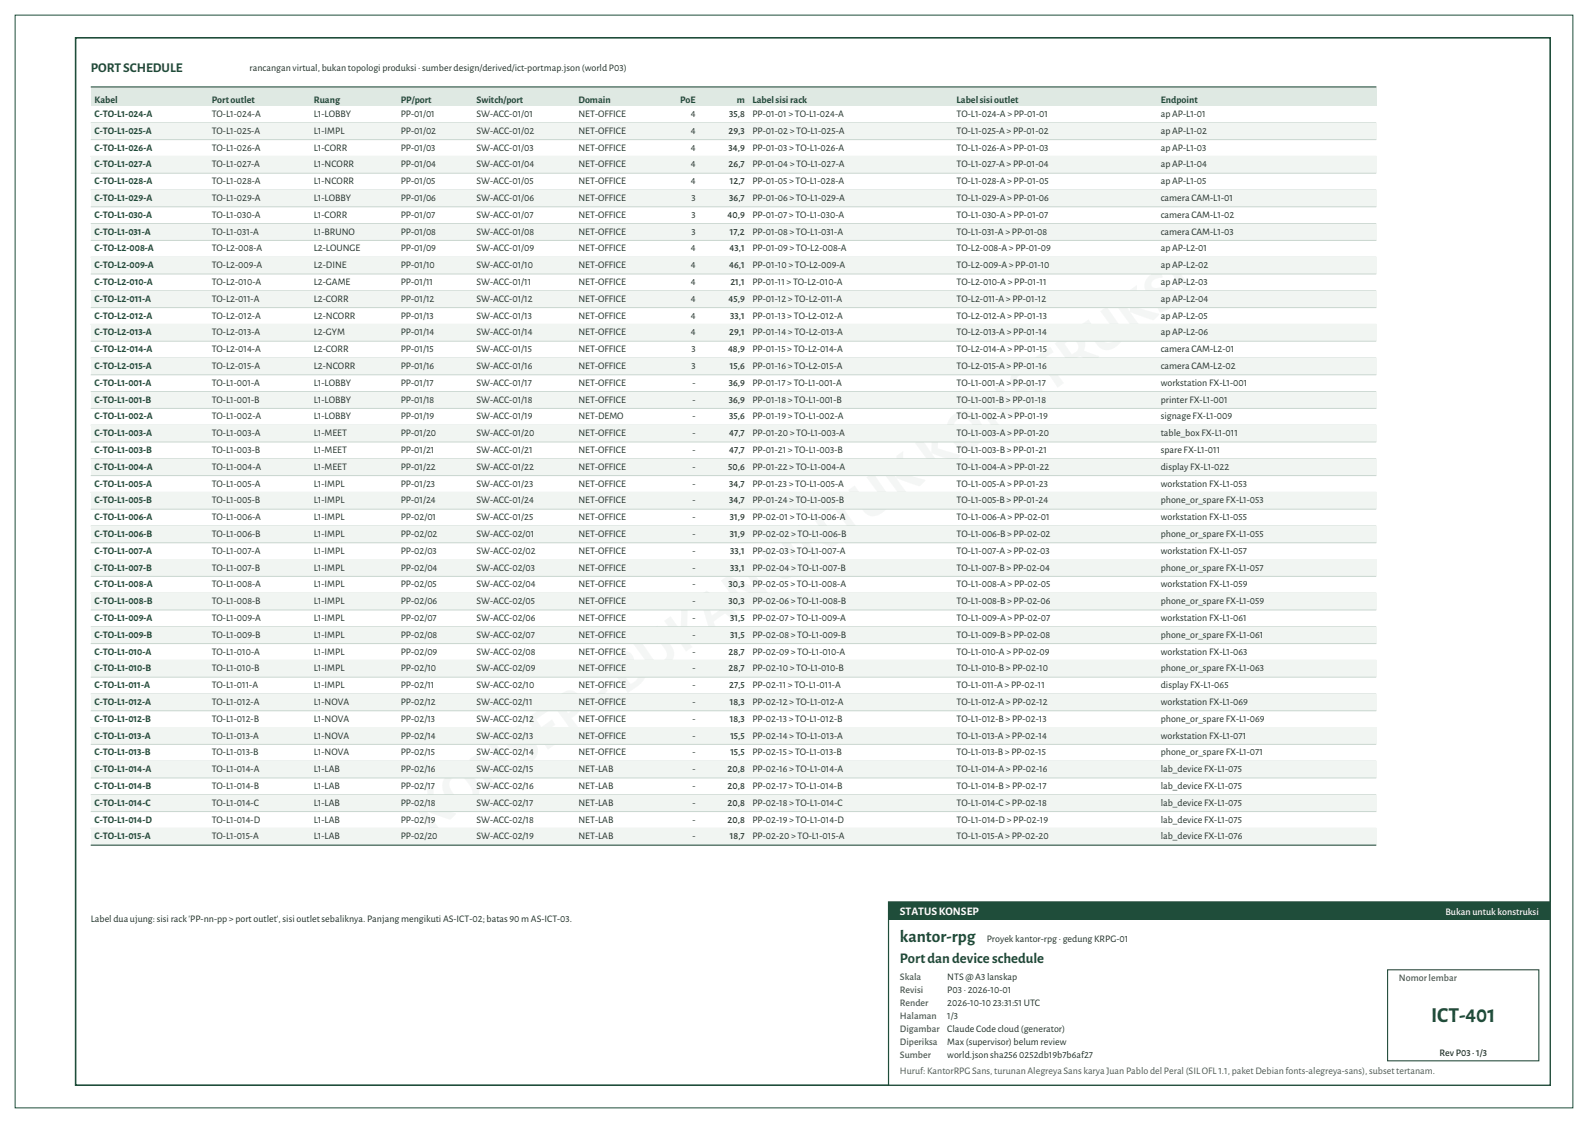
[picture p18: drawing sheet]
<svg xmlns="http://www.w3.org/2000/svg" width="420mm" height="297mm" viewBox="0 0 420 297" stroke-linecap="round" stroke-linejoin="round" font-family="sans-serif">
<defs><g id="words">
<text font-size="5.6" fill="#1f4d3a" x="378.5" y="270.2">ICT-401</text>
<text font-size="4.6" fill="#1f4d3a" x="238" y="249.1">kantor-rpg</text>
<text font-size="3.9" fill="#1f4d3a" x="238" y="254.7">Port dan device schedule</text>
<text font-size="3.5" fill="#1f4d3a" x="24" y="19">PORT SCHEDULE</text>
<text font-size="3" fill="#fff" x="238" y="242">STATUS KONSEP</text>
<g font-size="2.6" fill="#22302a">
<text x="66" y="18.7">rancangan virtual, bukan topologi produksi · sumber design/derived/ict-portmap.json (world P03)</text>
<text x="56" y="30.9">TO-L1-024-A</text>
<text x="56" y="35.4">TO-L1-025-A</text>
<text x="83" y="30.9">L1-LOBBY</text>
<text x="83" y="35.4">L1-IMPL</text>
<text x="106" y="30.9">PP-01/01</text>
<text x="106" y="35.4">PP-01/02</text>
<text x="126" y="30.9">SW-ACC-01/01</text>
<text x="126" y="35.4">SW-ACC-01/02</text>
<text x="153" y="30.9">NET-OFFICE</text>
<text x="153" y="35.4">NET-OFFICE</text>
<text x="182.7" y="30.9">4</text>
<text x="182.7" y="35.4">4</text>
<text x="192.7" y="35.4">29,3</text>
<text x="192.8" y="30.9">35,8</text>
<text x="199" y="30.9">PP-01-01 &gt; TO-L1-024-A</text>
<text x="199" y="35.4">PP-01-02 &gt; TO-L1-025-A</text>
<text x="253" y="30.9">TO-L1-024-A &gt; PP-01-01</text>
<text x="253" y="35.4">TO-L1-025-A &gt; PP-01-02</text>
<text x="307" y="30.9">ap AP-L1-01</text>
<text x="307" y="35.4">ap AP-L1-02</text>
<text x="56" y="39.8">TO-L1-026-A</text>
<text x="83" y="39.8">L1-CORR</text>
<text x="106" y="39.8">PP-01/03</text>
<text x="126" y="39.8">SW-ACC-01/03</text>
<text x="153" y="39.8">NET-OFFICE</text>
<text x="182.7" y="39.8">4</text>
<text x="192.7" y="39.8">34,9</text>
<text x="199" y="39.8">PP-01-03 &gt; TO-L1-026-A</text>
<text x="253" y="39.8">TO-L1-026-A &gt; PP-01-03</text>
<text x="307" y="39.8">ap AP-L1-03</text>
<text x="56" y="44.3">TO-L1-027-A</text>
<text x="83" y="44.3">L1-NCORR</text>
<text x="106" y="44.3">PP-01/04</text>
<text x="126" y="44.3">SW-ACC-01/04</text>
<text x="153" y="44.3">NET-OFFICE</text>
<text x="182.7" y="44.3">4</text>
<text x="192.7" y="44.3">26,7</text>
<text x="199" y="44.3">PP-01-04 &gt; TO-L1-027-A</text>
<text x="253" y="44.3">TO-L1-027-A &gt; PP-01-04</text>
<text x="307" y="44.3">ap AP-L1-04</text>
<text x="56" y="48.7">TO-L1-028-A</text>
<text x="56" y="53.1">TO-L1-029-A</text>
<text x="83" y="48.7">L1-NCORR</text>
<text x="83" y="53.1">L1-LOBBY</text>
<text x="106" y="48.7">PP-01/05</text>
<text x="106" y="53.1">PP-01/06</text>
<text x="126" y="48.7">SW-ACC-01/05</text>
<text x="126" y="53.1">SW-ACC-01/06</text>
<text x="153" y="48.7">NET-OFFICE</text>
<text x="153" y="53.1">NET-OFFICE</text>
<text x="182.7" y="48.7">4</text>
<text x="182.9" y="53.1">3</text>
<text x="192.9" y="53.1">36,7</text>
<text x="193" y="48.7">12,7</text>
<text x="199" y="48.7">PP-01-05 &gt; TO-L1-028-A</text>
<text x="199" y="53.1">PP-01-06 &gt; TO-L1-029-A</text>
<text x="253" y="48.7">TO-L1-028-A &gt; PP-01-05</text>
<text x="253" y="53.1">TO-L1-029-A &gt; PP-01-06</text>
<text x="307" y="48.7">ap AP-L1-05</text>
<text x="307" y="53.1">camera CAM-L1-01</text>
<text x="56" y="57.6">TO-L1-030-A</text>
<text x="83" y="57.6">L1-CORR</text>
<text x="106" y="57.6">PP-01/07</text>
<text x="126" y="57.6">SW-ACC-01/07</text>
<text x="153" y="57.6">NET-OFFICE</text>
<text x="182.9" y="57.6">3</text>
<text x="192.4" y="57.6">40,9</text>
<text x="199" y="57.6">PP-01-07 &gt; TO-L1-030-A</text>
<text x="253" y="57.6">TO-L1-030-A &gt; PP-01-07</text>
<text x="307" y="57.6">camera CAM-L1-02</text>
<text x="56" y="62">TO-L1-031-A</text>
<text x="83" y="62">L1-BRUNO</text>
<text x="106" y="62">PP-01/08</text>
<text x="126" y="62">SW-ACC-01/08</text>
<text x="153" y="62">NET-OFFICE</text>
<text x="182.9" y="62">3</text>
<text x="193" y="62">17,2</text>
<text x="199" y="62">PP-01-08 &gt; TO-L1-031-A</text>
<text x="253" y="62">TO-L1-031-A &gt; PP-01-08</text>
<text x="307" y="62">camera CAM-L1-03</text>
<text x="56" y="66.5">TO-L2-008-A</text>
<text x="56" y="70.9">TO-L2-009-A</text>
<text x="83" y="66.5">L2-LOUNGE</text>
<text x="83" y="70.9">L2-DINE</text>
<text x="106" y="66.5">PP-01/09</text>
<text x="106" y="70.9">PP-01/10</text>
<text x="126" y="66.5">SW-ACC-01/09</text>
<text x="126" y="70.9">SW-ACC-01/10</text>
<text x="153" y="66.5">NET-OFFICE</text>
<text x="153" y="70.9">NET-OFFICE</text>
<text x="182.7" y="66.5">4</text>
<text x="182.7" y="70.9">4</text>
<text x="192.9" y="70.9">46,1</text>
<text x="193" y="66.5">43,1</text>
<text x="199" y="66.5">PP-01-09 &gt; TO-L2-008-A</text>
<text x="199" y="70.9">PP-01-10 &gt; TO-L2-009-A</text>
<text x="253" y="66.5">TO-L2-008-A &gt; PP-01-09</text>
<text x="253" y="70.9">TO-L2-009-A &gt; PP-01-10</text>
<text x="307" y="66.5">ap AP-L2-01</text>
<text x="307" y="70.9">ap AP-L2-02</text>
<text x="56" y="75.4">TO-L2-010-A</text>
<text x="83" y="75.4">L2-GAME</text>
<text x="106" y="75.4">PP-01/11</text>
<text x="126" y="75.4">SW-ACC-01/11</text>
<text x="153" y="75.4">NET-OFFICE</text>
<text x="182.7" y="75.4">4</text>
<text x="193.2" y="75.4">21,1</text>
<text x="199" y="75.4">PP-01-11 &gt; TO-L2-010-A</text>
<text x="253" y="75.4">TO-L2-010-A &gt; PP-01-11</text>
<text x="307" y="75.4">ap AP-L2-03</text>
<text x="56" y="79.8">TO-L2-011-A</text>
<text x="83" y="79.8">L2-CORR</text>
<text x="106" y="79.8">PP-01/12</text>
<text x="126" y="79.8">SW-ACC-01/12</text>
<text x="153" y="79.8">NET-OFFICE</text>
<text x="182.7" y="79.8">4</text>
<text x="192.7" y="79.8">45,9</text>
<text x="199" y="79.8">PP-01-12 &gt; TO-L2-011-A</text>
<text x="253" y="79.8">TO-L2-011-A &gt; PP-01-12</text>
<text x="307" y="79.8">ap AP-L2-04</text>
<text x="56" y="84.2">TO-L2-012-A</text>
<text x="56" y="88.7">TO-L2-013-A</text>
<text x="83" y="84.2">L2-NCORR</text>
<text x="83" y="88.7">L2-GYM</text>
<text x="106" y="84.2">PP-01/13</text>
<text x="106" y="88.7">PP-01/14</text>
<text x="126" y="84.2">SW-ACC-01/13</text>
<text x="126" y="88.7">SW-ACC-01/14</text>
<text x="153" y="84.2">NET-OFFICE</text>
<text x="153" y="88.7">NET-OFFICE</text>
<text x="182.7" y="84.2">4</text>
<text x="182.7" y="88.7">4</text>
<text x="192.9" y="88.7">29,1</text>
<text x="193.1" y="84.2">33,1</text>
<text x="199" y="84.2">PP-01-13 &gt; TO-L2-012-A</text>
<text x="199" y="88.7">PP-01-14 &gt; TO-L2-013-A</text>
<text x="253" y="84.2">TO-L2-012-A &gt; PP-01-13</text>
<text x="253" y="88.7">TO-L2-013-A &gt; PP-01-14</text>
<text x="307" y="84.2">ap AP-L2-05</text>
<text x="307" y="88.7">ap AP-L2-06</text>
<text x="56" y="93.1">TO-L2-014-A</text>
<text x="83" y="93.1">L2-CORR</text>
<text x="106" y="93.1">PP-01/15</text>
<text x="126" y="93.1">SW-ACC-01/15</text>
<text x="153" y="93.1">NET-OFFICE</text>
<text x="182.9" y="93.1">3</text>
<text x="192.5" y="93.1">48,9</text>
<text x="199" y="93.1">PP-01-15 &gt; TO-L2-014-A</text>
<text x="253" y="93.1">TO-L2-014-A &gt; PP-01-15</text>
<text x="307" y="93.1">camera CAM-L2-01</text>
<text x="56" y="97.6">TO-L2-015-A</text>
<text x="83" y="97.6">L2-NCORR</text>
<text x="106" y="97.6">PP-01/16</text>
<text x="126" y="97.6">SW-ACC-01/16</text>
<text x="153" y="97.6">NET-OFFICE</text>
<text x="182.9" y="97.6">3</text>
<text x="193" y="97.6">15,6</text>
<text x="199" y="97.6">PP-01-16 &gt; TO-L2-015-A</text>
<text x="253" y="97.6">TO-L2-015-A &gt; PP-01-16</text>
<text x="307" y="97.6">camera CAM-L2-02</text>
<text x="56" y="102">TO-L1-001-A</text>
<text x="56" y="106.5">TO-L1-001-B</text>
<text x="83" y="102">L1-LOBBY</text>
<text x="83" y="106.5">L1-LOBBY</text>
<text x="106" y="102">PP-01/17</text>
<text x="106" y="106.5">PP-01/18</text>
<text x="126" y="102">SW-ACC-01/17</text>
<text x="126" y="106.5">SW-ACC-01/18</text>
<text x="153" y="102">NET-OFFICE</text>
<text x="153" y="106.5">NET-OFFICE</text>
<text x="183.2" y="102">-</text>
<text x="183.2" y="106.5">-</text>
<text x="192.7" y="102">36,9</text>
<text x="192.7" y="106.5">36,9</text>
<text x="199" y="102">PP-01-17 &gt; TO-L1-001-A</text>
<text x="199" y="106.5">PP-01-18 &gt; TO-L1-001-B</text>
<text x="253" y="102">TO-L1-001-A &gt; PP-01-17</text>
<text x="253" y="106.5">TO-L1-001-B &gt; PP-01-18</text>
<text x="307" y="102">workstation FX-L1-001</text>
<text x="307" y="106.5">printer FX-L1-001</text>
<text x="56" y="110.9">TO-L1-002-A</text>
<text x="83" y="110.9">L1-LOBBY</text>
<text x="106" y="110.9">PP-01/19</text>
<text x="126" y="110.9">SW-ACC-01/19</text>
<text x="153" y="110.9">NET-DEMO</text>
<text x="183.2" y="110.9">-</text>
<text x="192.9" y="110.9">35,6</text>
<text x="199" y="110.9">PP-01-19 &gt; TO-L1-002-A</text>
<text x="253" y="110.9">TO-L1-002-A &gt; PP-01-19</text>
<text x="307" y="110.9">signage FX-L1-009</text>
<text x="56" y="115.3">TO-L1-003-A</text>
<text x="56" y="119.8">TO-L1-003-B</text>
<text x="83" y="115.3">L1-MEET</text>
<text x="83" y="119.8">L1-MEET</text>
<text x="106" y="115.3">PP-01/20</text>
<text x="106" y="119.8">PP-01/21</text>
<text x="126" y="115.3">SW-ACC-01/20</text>
<text x="126" y="119.8">SW-ACC-01/21</text>
<text x="153" y="115.3">NET-OFFICE</text>
<text x="153" y="119.8">NET-OFFICE</text>
<text x="183.2" y="115.3">-</text>
<text x="183.2" y="119.8">-</text>
<text x="192.9" y="115.3">47,7</text>
<text x="192.9" y="119.8">47,7</text>
<text x="199" y="115.3">PP-01-20 &gt; TO-L1-003-A</text>
<text x="199" y="119.8">PP-01-21 &gt; TO-L1-003-B</text>
<text x="253" y="115.3">TO-L1-003-A &gt; PP-01-20</text>
<text x="253" y="119.8">TO-L1-003-B &gt; PP-01-21</text>
<text x="307" y="115.3">table_box FX-L1-011</text>
<text x="307" y="119.8">spare FX-L1-011</text>
<text x="56" y="124.2">TO-L1-004-A</text>
<text x="83" y="124.2">L1-MEET</text>
<text x="106" y="124.2">PP-01/22</text>
<text x="126" y="124.2">SW-ACC-01/22</text>
<text x="153" y="124.2">NET-OFFICE</text>
<text x="183.2" y="124.2">-</text>
<text x="192.6" y="124.2">50,6</text>
<text x="199" y="124.2">PP-01-22 &gt; TO-L1-004-A</text>
<text x="253" y="124.2">TO-L1-004-A &gt; PP-01-22</text>
<text x="307" y="124.2">display FX-L1-022</text>
<text x="56" y="128.7">TO-L1-005-A</text>
<text x="83" y="128.7">L1-IMPL</text>
<text x="106" y="128.7">PP-01/23</text>
<text x="126" y="128.7">SW-ACC-01/23</text>
<text x="153" y="128.7">NET-OFFICE</text>
<text x="183.2" y="128.7">-</text>
<text x="192.8" y="128.7">34,7</text>
<text x="199" y="128.7">PP-01-23 &gt; TO-L1-005-A</text>
<text x="253" y="128.7">TO-L1-005-A &gt; PP-01-23</text>
<text x="307" y="128.7">workstation FX-L1-053</text>
<text x="56" y="133.1">TO-L1-005-B</text>
<text x="56" y="137.6">TO-L1-006-A</text>
<text x="83" y="133.1">L1-IMPL</text>
<text x="83" y="137.6">L1-IMPL</text>
<text x="106" y="133.1">PP-01/24</text>
<text x="106" y="137.6">PP-02/01</text>
<text x="126" y="133.1">SW-ACC-01/24</text>
<text x="126" y="137.6">SW-ACC-01/25</text>
<text x="153" y="133.1">NET-OFFICE</text>
<text x="153" y="137.6">NET-OFFICE</text>
<text x="183.2" y="133.1">-</text>
<text x="183.2" y="137.6">-</text>
<text x="192.8" y="133.1">34,7</text>
<text x="193" y="137.6">31,9</text>
<text x="199" y="133.1">PP-01-24 &gt; TO-L1-005-B</text>
<text x="199" y="137.6">PP-02-01 &gt; TO-L1-006-A</text>
<text x="253" y="133.1">TO-L1-005-B &gt; PP-01-24</text>
<text x="253" y="137.6">TO-L1-006-A &gt; PP-02-01</text>
<text x="307" y="133.1">phone_or_spare FX-L1-053</text>
<text x="307" y="137.6">workstation FX-L1-055</text>
<text x="56" y="142">TO-L1-006-B</text>
<text x="83" y="142">L1-IMPL</text>
<text x="106" y="142">PP-02/02</text>
<text x="126" y="142">SW-ACC-02/01</text>
<text x="153" y="142">NET-OFFICE</text>
<text x="183.2" y="142">-</text>
<text x="193" y="142">31,9</text>
<text x="199" y="142">PP-02-02 &gt; TO-L1-006-B</text>
<text x="253" y="142">TO-L1-006-B &gt; PP-02-02</text>
<text x="307" y="142">phone_or_spare FX-L1-055</text>
<text x="56" y="146.4">TO-L1-007-A</text>
<text x="83" y="146.4">L1-IMPL</text>
<text x="106" y="146.4">PP-02/03</text>
<text x="126" y="146.4">SW-ACC-02/02</text>
<text x="153" y="146.4">NET-OFFICE</text>
<text x="183.2" y="146.4">-</text>
<text x="193.1" y="146.4">33,1</text>
<text x="199" y="146.4">PP-02-03 &gt; TO-L1-007-A</text>
<text x="253" y="146.4">TO-L1-007-A &gt; PP-02-03</text>
<text x="307" y="146.4">workstation FX-L1-057</text>
<text x="56" y="150.9">TO-L1-007-B</text>
<text x="56" y="155.3">TO-L1-008-A</text>
<text x="83" y="150.9">L1-IMPL</text>
<text x="83" y="155.3">L1-IMPL</text>
<text x="106" y="150.9">PP-02/04</text>
<text x="106" y="155.3">PP-02/05</text>
<text x="126" y="150.9">SW-ACC-02/03</text>
<text x="126" y="155.3">SW-ACC-02/04</text>
<text x="153" y="150.9">NET-OFFICE</text>
<text x="153" y="155.3">NET-OFFICE</text>
<text x="183.2" y="150.9">-</text>
<text x="183.2" y="155.3">-</text>
<text x="192.7" y="155.3">30,3</text>
<text x="193.1" y="150.9">33,1</text>
<text x="199" y="150.9">PP-02-04 &gt; TO-L1-007-B</text>
<text x="199" y="155.3">PP-02-05 &gt; TO-L1-008-A</text>
<text x="253" y="150.9">TO-L1-007-B &gt; PP-02-04</text>
<text x="253" y="155.3">TO-L1-008-A &gt; PP-02-05</text>
<text x="307" y="150.9">phone_or_spare FX-L1-057</text>
<text x="307" y="155.3">workstation FX-L1-059</text>
<text x="56" y="159.8">TO-L1-008-B</text>
<text x="83" y="159.8">L1-IMPL</text>
<text x="106" y="159.8">PP-02/06</text>
<text x="126" y="159.8">SW-ACC-02/05</text>
<text x="153" y="159.8">NET-OFFICE</text>
<text x="183.2" y="159.8">-</text>
<text x="192.7" y="159.8">30,3</text>
<text x="199" y="159.8">PP-02-06 &gt; TO-L1-008-B</text>
<text x="253" y="159.8">TO-L1-008-B &gt; PP-02-06</text>
<text x="307" y="159.8">phone_or_spare FX-L1-059</text>
<text x="56" y="164.2">TO-L1-009-A</text>
<text x="83" y="164.2">L1-IMPL</text>
<text x="106" y="164.2">PP-02/07</text>
<text x="126" y="164.2">SW-ACC-02/06</text>
<text x="153" y="164.2">NET-OFFICE</text>
<text x="183.2" y="164.2">-</text>
<text x="193.2" y="164.2">31,5</text>
<text x="199" y="164.2">PP-02-07 &gt; TO-L1-009-A</text>
<text x="253" y="164.2">TO-L1-009-A &gt; PP-02-07</text>
<text x="307" y="164.2">workstation FX-L1-061</text>
<text x="56" y="168.7">TO-L1-009-B</text>
<text x="56" y="173.1">TO-L1-010-A</text>
<text x="83" y="168.7">L1-IMPL</text>
<text x="83" y="173.1">L1-IMPL</text>
<text x="106" y="168.7">PP-02/08</text>
<text x="106" y="173.1">PP-02/09</text>
<text x="126" y="168.7">SW-ACC-02/07</text>
<text x="126" y="173.1">SW-ACC-02/08</text>
<text x="153" y="168.7">NET-OFFICE</text>
<text x="153" y="173.1">NET-OFFICE</text>
<text x="183.2" y="168.7">-</text>
<text x="183.2" y="173.1">-</text>
<text x="192.7" y="173.1">28,7</text>
<text x="193.2" y="168.7">31,5</text>
<text x="199" y="168.7">PP-02-08 &gt; TO-L1-009-B</text>
<text x="199" y="173.1">PP-02-09 &gt; TO-L1-010-A</text>
<text x="253" y="168.7">TO-L1-009-B &gt; PP-02-08</text>
<text x="253" y="173.1">TO-L1-010-A &gt; PP-02-09</text>
<text x="307" y="168.7">phone_or_spare FX-L1-061</text>
<text x="307" y="173.1">workstation FX-L1-063</text>
<text x="56" y="177.5">TO-L1-010-B</text>
<text x="83" y="177.5">L1-IMPL</text>
<text x="106" y="177.5">PP-02/10</text>
<text x="126" y="177.5">SW-ACC-02/09</text>
<text x="153" y="177.5">NET-OFFICE</text>
<text x="183.2" y="177.5">-</text>
<text x="192.7" y="177.5">28,7</text>
<text x="199" y="177.5">PP-02-10 &gt; TO-L1-010-B</text>
<text x="253" y="177.5">TO-L1-010-B &gt; PP-02-10</text>
<text x="307" y="177.5">phone_or_spare FX-L1-063</text>
<text x="56" y="182">TO-L1-011-A</text>
<text x="83" y="182">L1-IMPL</text>
<text x="106" y="182">PP-02/11</text>
<text x="126" y="182">SW-ACC-02/10</text>
<text x="153" y="182">NET-OFFICE</text>
<text x="183.2" y="182">-</text>
<text x="192.8" y="182">27,5</text>
<text x="199" y="182">PP-02-11 &gt; TO-L1-011-A</text>
<text x="253" y="182">TO-L1-011-A &gt; PP-02-11</text>
<text x="307" y="182">display FX-L1-065</text>
<text x="56" y="186.4">TO-L1-012-A</text>
<text x="56" y="190.9">TO-L1-012-B</text>
<text x="83" y="186.4">L1-NOVA</text>
<text x="83" y="190.9">L1-NOVA</text>
<text x="106" y="186.4">PP-02/12</text>
<text x="106" y="190.9">PP-02/13</text>
<text x="126" y="186.4">SW-ACC-02/11</text>
<text x="126" y="190.9">SW-ACC-02/12</text>
<text x="153" y="186.4">NET-OFFICE</text>
<text x="153" y="190.9">NET-OFFICE</text>
<text x="183.2" y="186.4">-</text>
<text x="183.2" y="190.9">-</text>
<text x="193" y="186.4">18,3</text>
<text x="193" y="190.9">18,3</text>
<text x="199" y="186.4">PP-02-12 &gt; TO-L1-012-A</text>
<text x="199" y="190.9">PP-02-13 &gt; TO-L1-012-B</text>
<text x="253" y="186.4">TO-L1-012-A &gt; PP-02-12</text>
<text x="253" y="190.9">TO-L1-012-B &gt; PP-02-13</text>
<text x="307" y="186.4">workstation FX-L1-069</text>
<text x="307" y="190.9">phone_or_spare FX-L1-069</text>
<text x="56" y="195.3">TO-L1-013-A</text>
<text x="83" y="195.3">L1-NOVA</text>
<text x="106" y="195.3">PP-02/14</text>
<text x="126" y="195.3">SW-ACC-02/13</text>
<text x="153" y="195.3">NET-OFFICE</text>
<text x="183.2" y="195.3">-</text>
<text x="193.2" y="195.3">15,5</text>
<text x="199" y="195.3">PP-02-14 &gt; TO-L1-013-A</text>
<text x="253" y="195.3">TO-L1-013-A &gt; PP-02-14</text>
<text x="307" y="195.3">workstation FX-L1-071</text>
<text x="56" y="199.8">TO-L1-013-B</text>
<text x="83" y="199.8">L1-NOVA</text>
<text x="106" y="199.8">PP-02/15</text>
<text x="126" y="199.8">SW-ACC-02/14</text>
<text x="153" y="199.8">NET-OFFICE</text>
<text x="183.2" y="199.8">-</text>
<text x="193.2" y="199.8">15,5</text>
<text x="199" y="199.8">PP-02-15 &gt; TO-L1-013-B</text>
<text x="253" y="199.8">TO-L1-013-B &gt; PP-02-15</text>
<text x="307" y="199.8">phone_or_spare FX-L1-071</text>
<text x="56" y="204.2">TO-L1-014-A</text>
<text x="56" y="208.6">TO-L1-014-B</text>
<text x="83" y="204.2">L1-LAB</text>
<text x="83" y="208.6">L1-LAB</text>
<text x="106" y="204.2">PP-02/16</text>
<text x="106" y="208.6">PP-02/17</text>
<text x="126" y="204.2">SW-ACC-02/15</text>
<text x="126" y="208.6">SW-ACC-02/16</text>
<text x="153" y="204.2">NET-LAB</text>
<text x="153" y="208.6">NET-LAB</text>
<text x="183.2" y="204.2">-</text>
<text x="183.2" y="208.6">-</text>
<text x="192.4" y="204.2">20,8</text>
<text x="192.4" y="208.6">20,8</text>
<text x="199" y="204.2">PP-02-16 &gt; TO-L1-014-A</text>
<text x="199" y="208.6">PP-02-17 &gt; TO-L1-014-B</text>
<text x="253" y="204.2">TO-L1-014-A &gt; PP-02-16</text>
<text x="253" y="208.6">TO-L1-014-B &gt; PP-02-17</text>
<text x="307" y="204.2">lab_device FX-L1-075</text>
<text x="307" y="208.6">lab_device FX-L1-075</text>
<text x="56" y="213.1">TO-L1-014-C</text>
<text x="83" y="213.1">L1-LAB</text>
<text x="106" y="213.1">PP-02/18</text>
<text x="126" y="213.1">SW-ACC-02/17</text>
<text x="153" y="213.1">NET-LAB</text>
<text x="183.2" y="213.1">-</text>
<text x="192.4" y="213.1">20,8</text>
<text x="199" y="213.1">PP-02-18 &gt; TO-L1-014-C</text>
<text x="253" y="213.1">TO-L1-014-C &gt; PP-02-18</text>
<text x="307" y="213.1">lab_device FX-L1-075</text>
<text x="56" y="217.5">TO-L1-014-D</text>
<text x="56" y="222">TO-L1-015-A</text>
<text x="83" y="217.5">L1-LAB</text>
<text x="83" y="222">L1-LAB</text>
<text x="106" y="217.5">PP-02/19</text>
<text x="106" y="222">PP-02/20</text>
<text x="126" y="217.5">SW-ACC-02/18</text>
<text x="126" y="222">SW-ACC-02/19</text>
<text x="153" y="217.5">NET-LAB</text>
<text x="153" y="222">NET-LAB</text>
<text x="183.2" y="217.5">-</text>
<text x="183.2" y="222">-</text>
<text x="192.4" y="217.5">20,8</text>
<text x="193" y="222">18,7</text>
<text x="199" y="217.5">PP-02-19 &gt; TO-L1-014-D</text>
<text x="199" y="222">PP-02-20 &gt; TO-L1-015-A</text>
<text x="253" y="217.5">TO-L1-014-D &gt; PP-02-19</text>
<text x="253" y="222">TO-L1-015-A &gt; PP-02-20</text>
<text x="307" y="217.5">lab_device FX-L1-075</text>
<text x="307" y="222">lab_device FX-L1-076</text>
<text x="24" y="243.9">Label dua ujung: sisi rack 'PP-nn-pp &gt; port outlet', sisi outlet sebaliknya. Panjang mengikuti AS-ICT-02; batas 90 m AS-ICT-03.</text>
<text x="261" y="249.1">Proyek kantor-rpg · gedung KRPG-01</text>
<text x="250.5" y="259.1">NTS @ A3 lanskap</text>
<text x="250.5" y="262.5">P03 · 2026-10-01</text>
<text x="250.5" y="265.9">2026-10-10 23:31:51 UTC</text>
<text x="250.5" y="269.4">1/3</text>
<text x="250.5" y="272.8">Claude Code cloud (generator)</text>
<text x="250.5" y="276.3">Max (supervisor) belum review</text>
<text x="250.5" y="279.7">world.json sha256 0252db19b7b6af27</text>
<text x="380.7" y="279.4">Rev P03 · 1/3</text>
</g>
<g font-size="2.6" fill="#1f4d3a">
<text x="25" y="27.3">Kabel</text>
<text x="56" y="27.3">Port outlet</text>
<text x="83" y="27.3">Ruang</text>
<text x="106" y="27.3">PP/port</text>
<text x="126" y="27.3">Switch/port</text>
<text x="153" y="27.3">Domain</text>
<text x="179.9" y="27.3">PoE</text>
<text x="194.9" y="27.3">m</text>
<text x="199" y="27.3">Label sisi rack</text>
<text x="253" y="27.3">Label sisi outlet</text>
<text x="307" y="27.3">Endpoint</text>
<text x="25" y="30.9">C-TO-L1-024-A</text>
<text x="25" y="35.4">C-TO-L1-025-A</text>
<text x="25" y="39.8">C-TO-L1-026-A</text>
<text x="25" y="44.3">C-TO-L1-027-A</text>
<text x="25" y="48.7">C-TO-L1-028-A</text>
<text x="25" y="53.1">C-TO-L1-029-A</text>
<text x="25" y="57.6">C-TO-L1-030-A</text>
<text x="25" y="62">C-TO-L1-031-A</text>
<text x="25" y="66.5">C-TO-L2-008-A</text>
<text x="25" y="70.9">C-TO-L2-009-A</text>
<text x="25" y="75.4">C-TO-L2-010-A</text>
<text x="25" y="79.8">C-TO-L2-011-A</text>
<text x="25" y="84.2">C-TO-L2-012-A</text>
<text x="25" y="88.7">C-TO-L2-013-A</text>
<text x="25" y="93.1">C-TO-L2-014-A</text>
<text x="25" y="97.6">C-TO-L2-015-A</text>
<text x="25" y="102">C-TO-L1-001-A</text>
<text x="25" y="106.5">C-TO-L1-001-B</text>
<text x="25" y="110.9">C-TO-L1-002-A</text>
<text x="25" y="115.3">C-TO-L1-003-A</text>
<text x="25" y="119.8">C-TO-L1-003-B</text>
<text x="25" y="124.2">C-TO-L1-004-A</text>
<text x="25" y="128.7">C-TO-L1-005-A</text>
<text x="25" y="133.1">C-TO-L1-005-B</text>
<text x="25" y="137.6">C-TO-L1-006-A</text>
<text x="25" y="142">C-TO-L1-006-B</text>
<text x="25" y="146.4">C-TO-L1-007-A</text>
<text x="25" y="150.9">C-TO-L1-007-B</text>
<text x="25" y="155.3">C-TO-L1-008-A</text>
<text x="25" y="159.8">C-TO-L1-008-B</text>
<text x="25" y="164.2">C-TO-L1-009-A</text>
<text x="25" y="168.7">C-TO-L1-009-B</text>
<text x="25" y="173.1">C-TO-L1-010-A</text>
<text x="25" y="177.5">C-TO-L1-010-B</text>
<text x="25" y="182">C-TO-L1-011-A</text>
<text x="25" y="186.4">C-TO-L1-012-A</text>
<text x="25" y="190.9">C-TO-L1-012-B</text>
<text x="25" y="195.3">C-TO-L1-013-A</text>
<text x="25" y="199.8">C-TO-L1-013-B</text>
<text x="25" y="204.2">C-TO-L1-014-A</text>
<text x="25" y="208.6">C-TO-L1-014-B</text>
<text x="25" y="213.1">C-TO-L1-014-C</text>
<text x="25" y="217.5">C-TO-L1-014-D</text>
<text x="25" y="222">C-TO-L1-015-A</text>
</g>
<text font-size="2.6" fill="#fff" x="382.3" y="242">Bukan untuk konstruksi</text>
<g font-size="2.6" fill="#5a524b">
<text x="238" y="259.1">Skala</text>
<text x="238" y="262.5">Revisi</text>
<text x="370" y="259.4">Nomor lembar</text>
<text x="238" y="265.9">Render</text>
<text x="238" y="269.4">Halaman</text>
<text x="238" y="272.8">Digambar</text>
<text x="238" y="276.3">Diperiksa</text>
<text x="238" y="279.7">Sumber</text>
<text x="238" y="284.1">Huruf: KantorRPG Sans, turunan Alegreya Sans karya Juan Pablo del Peral (SIL OFL 1.1, paket Debian fonts-alegreya-sans), subset tertanam.</text>
</g>
</g></defs>
<path d="M20 10h390v277h-390z" fill="none" stroke="#1f4d3a" stroke-width=".42"/>
<path d="M4 4h412v289h-412z" fill="none" stroke="#1f4d3a" stroke-width=".26"/>
<path d="M235 238.5h175v48.5h-175z" fill-rule="evenodd" fill="#fff" stroke="#1f4d3a" stroke-width=".32"/>
<path d="M235 238.5h175v4.7h-175z" fill-rule="evenodd" fill="#1f4d3a"/>
<path d="M367 256.5h40v24.1h-40z" fill="none" stroke="#1f4d3a" stroke-width=".28"/>
<path d="M24 23h340v5h-340z" fill-rule="evenodd" fill="#dfe9e3"/>
<path d="M24 32.5h340" fill="none" stroke="#c9d6cf" stroke-width=".26"/>
<path d="M24 32.5h340v4.4h-340z" fill-rule="evenodd" fill="#f1f5f2"/>
<path d="M24 36.9h340M24 41.4h340" fill="none" stroke="#c9d6cf" stroke-width=".26"/>
<path d="M24 41.4h340v4.4h-340z" fill-rule="evenodd" fill="#f1f5f2"/>
<path d="M24 45.8h340M24 50.3h340" fill="none" stroke="#c9d6cf" stroke-width=".26"/>
<path d="M24 50.3h340v4.4h-340z" fill-rule="evenodd" fill="#f1f5f2"/>
<path d="M24 54.7h340M24 59.1h340" fill="none" stroke="#c9d6cf" stroke-width=".26"/>
<path d="M24 59.1h340v4.5h-340z" fill-rule="evenodd" fill="#f1f5f2"/>
<path d="M24 63.6h340M24 68h340" fill="none" stroke="#c9d6cf" stroke-width=".26"/>
<path d="M24 68h340v4.5h-340z" fill-rule="evenodd" fill="#f1f5f2"/>
<path d="M24 72.5h340M24 76.9h340" fill="none" stroke="#c9d6cf" stroke-width=".26"/>
<path d="M24 76.9h340v4.5h-340z" fill-rule="evenodd" fill="#f1f5f2"/>
<path d="M24 81.4h340M24 85.8h340" fill="none" stroke="#c9d6cf" stroke-width=".26"/>
<path d="M24 85.8h340v4.4h-340z" fill-rule="evenodd" fill="#f1f5f2"/>
<path d="M24 90.2h340M24 94.7h340" fill="none" stroke="#c9d6cf" stroke-width=".26"/>
<path d="M24 94.7h340v4.4h-340z" fill-rule="evenodd" fill="#f1f5f2"/>
<path d="M24 99.1h340M24 103.6h340" fill="none" stroke="#c9d6cf" stroke-width=".26"/>
<path d="M24 103.6h340v4.4h-340z" fill-rule="evenodd" fill="#f1f5f2"/>
<path d="M24 108h340M24 112.5h340" fill="none" stroke="#c9d6cf" stroke-width=".26"/>
<path d="M24 112.5h340v4.4h-340z" fill-rule="evenodd" fill="#f1f5f2"/>
<path d="M24 116.9h340M24 121.3h340" fill="none" stroke="#c9d6cf" stroke-width=".26"/>
<path d="M24 121.3h340v4.5h-340z" fill-rule="evenodd" fill="#f1f5f2"/>
<path d="M24 125.8h340M24 130.2h340" fill="none" stroke="#c9d6cf" stroke-width=".26"/>
<path d="M24 130.2h340v4.5h-340z" fill-rule="evenodd" fill="#f1f5f2"/>
<path d="M24 134.7h340M24 139.1h340" fill="none" stroke="#c9d6cf" stroke-width=".26"/>
<path d="M24 139.1h340v4.5h-340z" fill-rule="evenodd" fill="#f1f5f2"/>
<path d="M24 143.6h340M24 148h340" fill="none" stroke="#c9d6cf" stroke-width=".26"/>
<path d="M24 148h340v4.4h-340z" fill-rule="evenodd" fill="#f1f5f2"/>
<path d="M24 152.4h340M24 156.9h340" fill="none" stroke="#c9d6cf" stroke-width=".26"/>
<path d="M24 156.9h340v4.4h-340z" fill-rule="evenodd" fill="#f1f5f2"/>
<path d="M24 161.3h340M24 165.8h340" fill="none" stroke="#c9d6cf" stroke-width=".26"/>
<path d="M24 165.8h340v4.4h-340z" fill-rule="evenodd" fill="#f1f5f2"/>
<path d="M24 170.2h340M24 174.7h340" fill="none" stroke="#c9d6cf" stroke-width=".26"/>
<path d="M24 174.7h340v4.4h-340z" fill-rule="evenodd" fill="#f1f5f2"/>
<path d="M24 179.1h340M24 183.5h340" fill="none" stroke="#c9d6cf" stroke-width=".26"/>
<path d="M24 183.5h340v4.5h-340z" fill-rule="evenodd" fill="#f1f5f2"/>
<path d="M24 188h340M24 192.4h340" fill="none" stroke="#c9d6cf" stroke-width=".26"/>
<path d="M24 192.4h340v4.5h-340z" fill-rule="evenodd" fill="#f1f5f2"/>
<path d="M24 196.9h340M24 201.3h340" fill="none" stroke="#c9d6cf" stroke-width=".26"/>
<path d="M24 201.3h340v4.5h-340z" fill-rule="evenodd" fill="#f1f5f2"/>
<path d="M24 205.8h340M24 210.2h340" fill="none" stroke="#c9d6cf" stroke-width=".26"/>
<path d="M24 210.2h340v4.4h-340z" fill-rule="evenodd" fill="#f1f5f2"/>
<path d="M24 214.6h340M24 219.1h340" fill="none" stroke="#c9d6cf" stroke-width=".26"/>
<path d="M24 219.1h340v4.4h-340z" fill-rule="evenodd" fill="#f1f5f2"/>
<path d="M24 223.5h340" fill="none" stroke="#c9d6cf" stroke-width=".26"/>
<path d="M24 23h340M24 223.5h340" fill="none" stroke="#1f4d3a" stroke-width=".26"/>
<use href="#words"/>
</svg>
